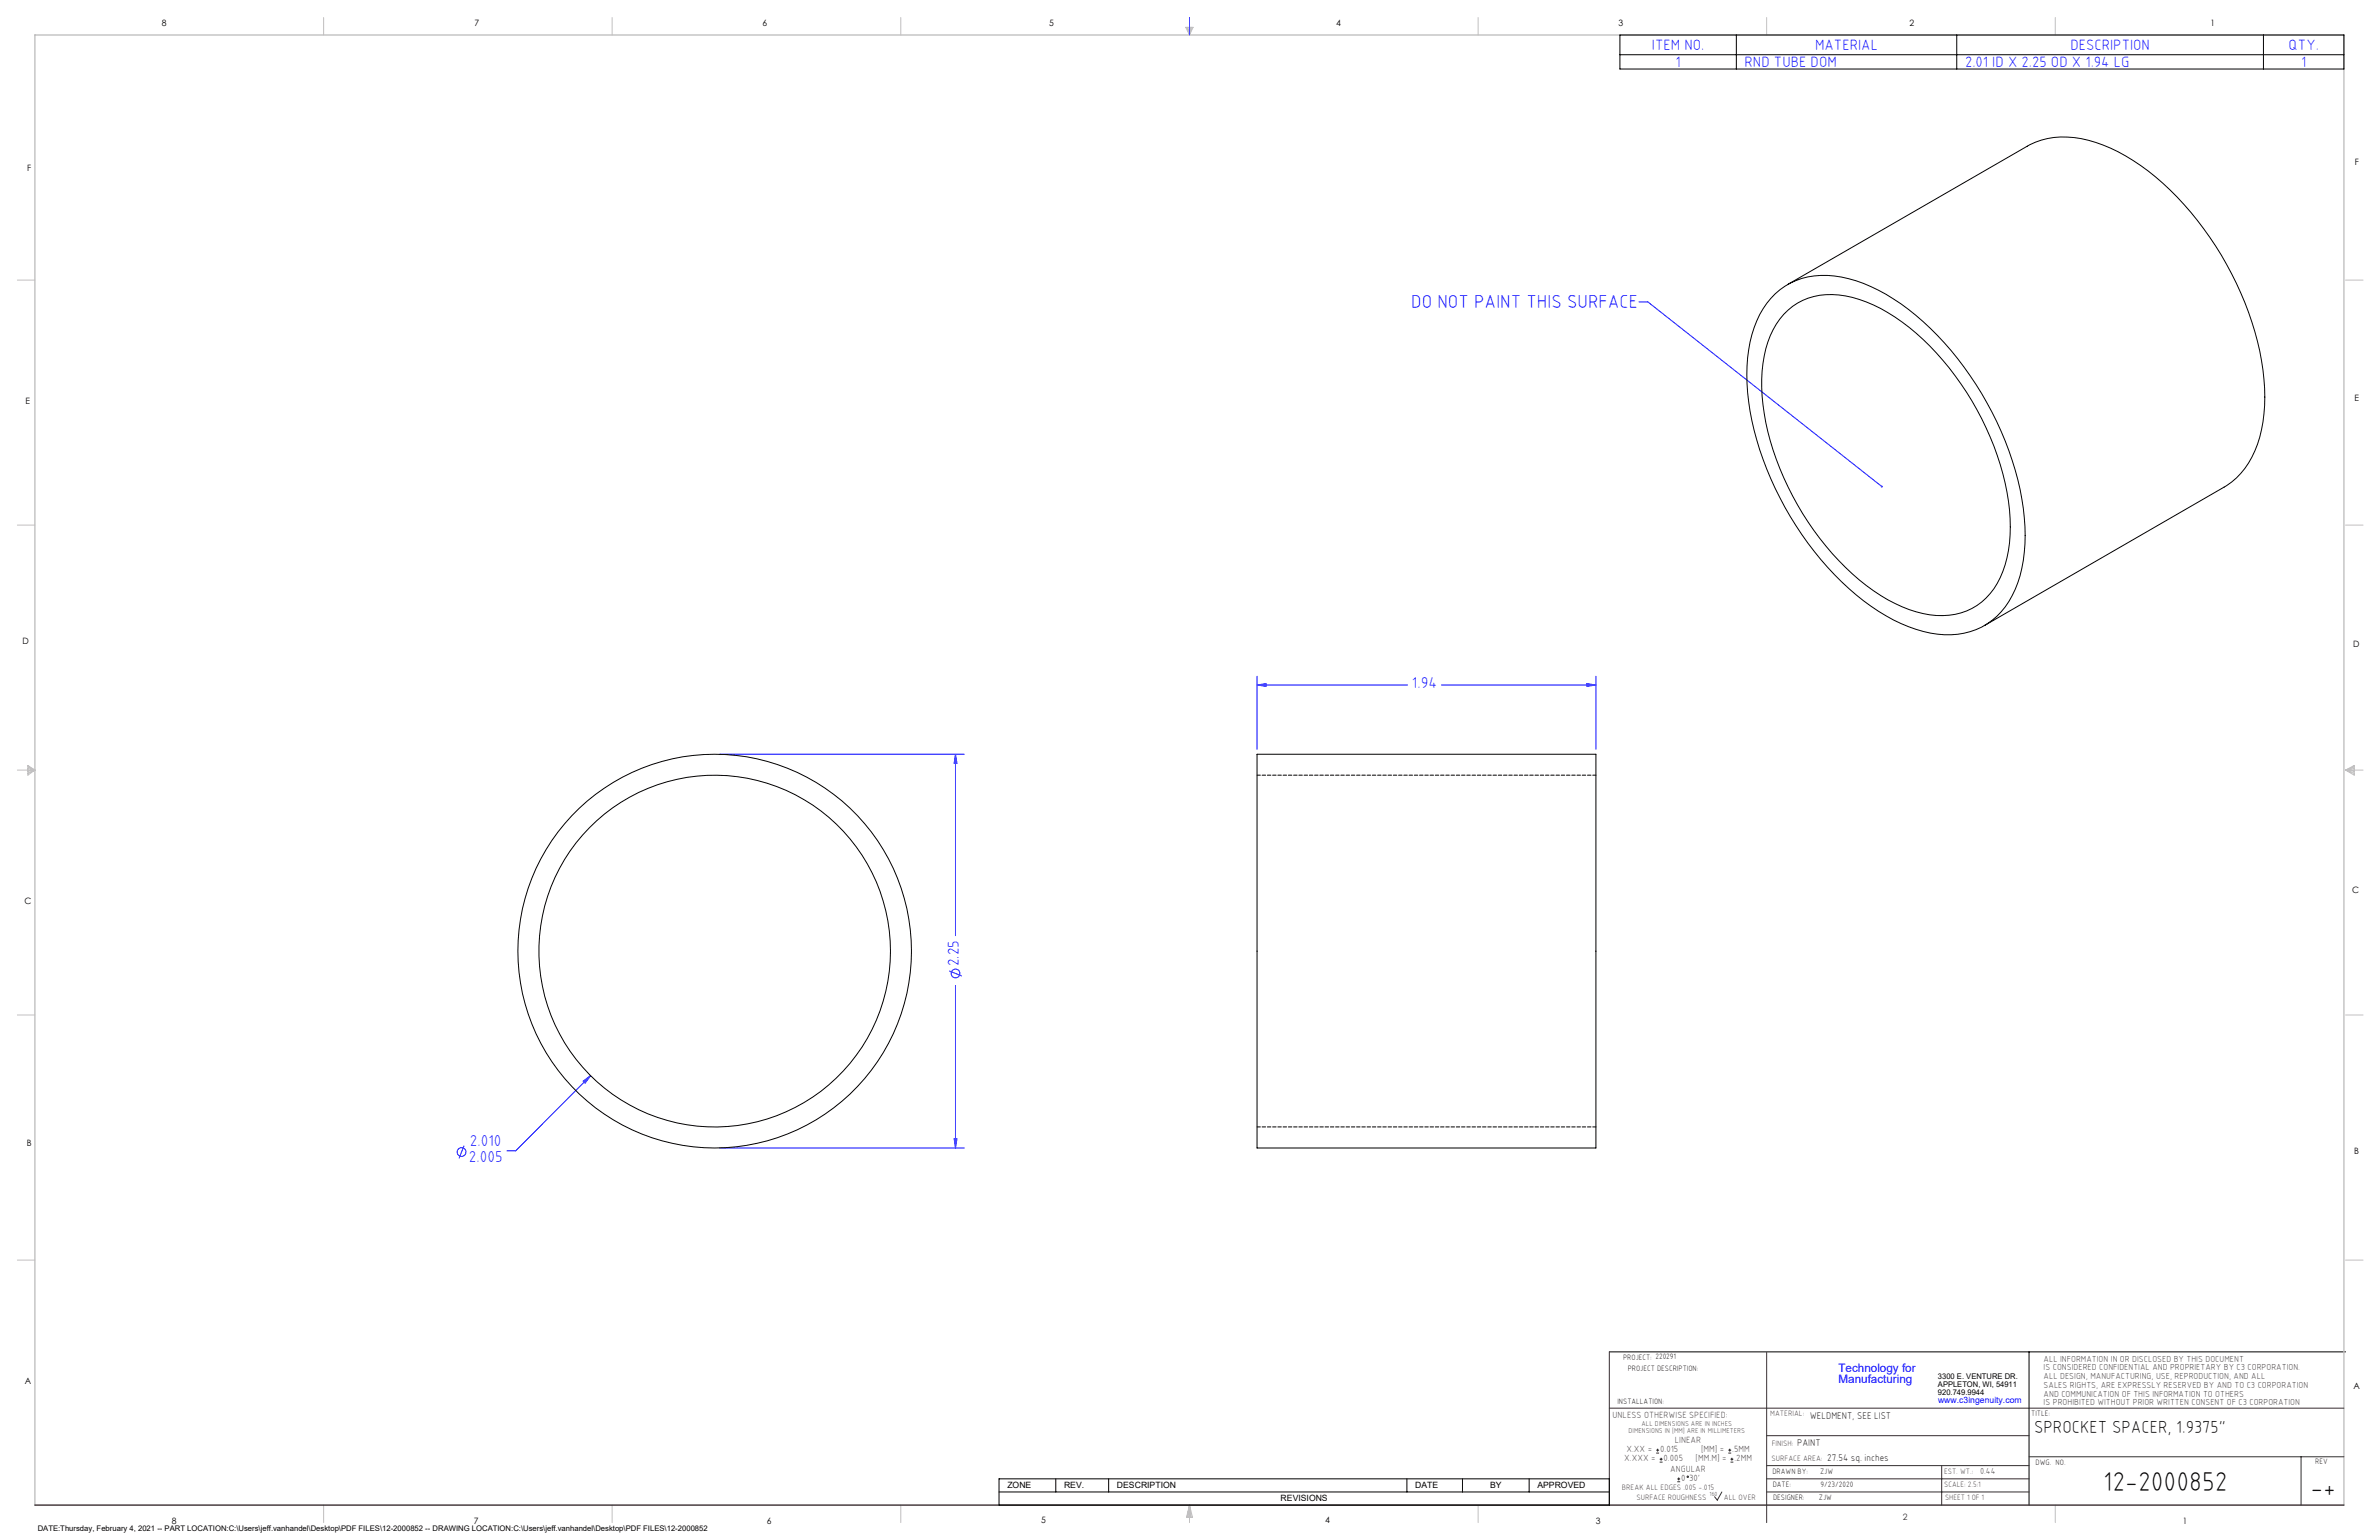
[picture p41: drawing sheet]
<svg xmlns="http://www.w3.org/2000/svg" width="864mm" height="559mm" viewBox="0 0 864 559" stroke-linecap="round" stroke-linejoin="round" font-family="sans-serif">
<defs><g id="words">
<g font-size="9.9">
<text x="763.5" y="541.1">12-2000852</text>
<text x="838.7" y="543.2">-+</text>
</g>
<text font-size="6.8" fill="#00f" x="512.3" y="111.8">DO NOT PAINT THIS SURFACE</text>
<text font-size="6.3" x="738.4" y="519.9">SPROCKET SPACER, 1.9375&quot;</text>
<g font-size="5.7" fill="#00f">
<text x="512.6" y="249.7">1.94</text>
<text x="348" y="350.6" transform="rotate(-90 348 350.6)">2.25</text>
<text x="170.6" y="415.9">2.010</text>
<text x="170.2" y="421.6">2.005</text>
</g>
<g font-size="5.4" fill="#00f">
<text x="599.7" y="18.1">ITEM NO.</text>
<text x="658.9" y="18.1">MATERIAL</text>
<text x="751.6" y="18.1">DESCRIPTION</text>
<text x="830.8" y="18.1">QTY.</text>
<text x="608.2" y="24.3">1</text>
<text x="633.3" y="24.3">RND TUBE DOM</text>
<text x="713.3" y="24.3">2.01 ID X 2.25 OD X 1.94 LG</text>
<text x="835.3" y="24.3">1</text>
</g>
<g font-size="4.2" fill="#00f">
<text x="667.4" y="497.7">Technology for</text>
<text x="667.4" y="502">Manufacturing</text>
</g>
<g font-size="3.5">
<text x="657" y="514.9">WELDMENT, SEE LIST</text>
<text x="652.4" y="524.7">PAINT</text>
<text x="663.3" y="530.1">27.54 sq. inches</text>
</g>
<g font-size="3.3" fill="#382c30">
<text x="585.4" y="514.4">UNLESS OTHERWISE SPECIFIED:</text>
<text x="590.4" y="526.8">X.XX =</text>
<text x="602.6" y="526.8">0.015</text>
<text x="608" y="523.6">LINEAR</text>
<text x="617.5" y="526.8">[MM] =</text>
<text x="628.8" y="526.8">.5MM</text>
<text x="589.6" y="530.1">X.XXX =</text>
<text x="603.9" y="530.1">0.005</text>
<text x="606.3" y="534">ANGULAR</text>
<text x="615.5" y="530.1">[MM.M] =</text>
<text x="629.6" y="530.1">.2MM</text>
<text x="610.3" y="537.3">0</text>
<text x="613.2" y="537.3">30'</text>
</g>
<g font-size="3.2">
<text x="58.8" y="9.6">8</text>
<text x="172.3" y="9.5">7</text>
<text x="276.8" y="9.5">6</text>
<text x="380.9" y="9.6">5</text>
<text x="485" y="9.5">4</text>
<text x="587.5" y="9.5">3</text>
<text x="693.1" y="9.5">2</text>
<text x="802.4" y="9.5">1</text>
<text x="854.9" y="59.8">F</text>
<text x="9.9" y="62">F</text>
<text x="9.3" y="146.5">E</text>
<text x="854.7" y="145.5">E</text>
<text x="8.2" y="233.6">D</text>
<text x="854.3" y="234.9">D</text>
<text x="8.9" y="328.1">C</text>
<text x="853.9" y="324.1">C</text>
<text x="9.7" y="415.8">B</text>
<text x="854.6" y="418.6">B</text>
<text x="9" y="502">A</text>
<text x="854.3" y="503.9">A</text>
<text x="62.3" y="552.9">8</text>
<text x="172" y="552.9">7</text>
<text x="278.3" y="552.9">6</text>
<text x="377.9" y="552.8">5</text>
<text x="481" y="552.8">4</text>
<text x="579.3" y="552.8">3</text>
<text x="792.4" y="552.8">1</text>
</g>
<g font-size="3.2" fill="#382c30">
<text x="741.9" y="494.1">ALL INFORMATION IN OR DISCLOSED BY THIS DOCUMENT</text>
<text x="741.9" y="497.3">IS CONSIDERED CONFIDENTIAL AND PROPRIETARY BY C3 CORPORATION.</text>
<text x="741.9" y="500.4">ALL DESIGN, MANUFACTURING, USE, REPRODUCTION, AND ALL</text>
<text x="741.9" y="503.6">SALES RIGHTS, ARE EXPRESSLY RESERVED BY AND TO C3 CORPORATION</text>
<text x="741.9" y="506.8">AND COMMUNICATION OF THIS INFORMATION TO OTHERS</text>
<text x="741.9" y="510">IS PROHIBITED WITHOUT PRIOR WRITTEN CONSENT OF C3 CORPORATION</text>
<text x="718.8" y="534.7">0.44</text>
<text x="690.7" y="551.6">2</text>
</g>
<text font-size="3.1" fill="#00f" x="703.5" y="509.2">www.c3ingenuity.com</text>
<g font-size="3.1">
<text x="365.7" y="540">ZONE</text>
<text x="386.3" y="540">REV.</text>
<text x="405.5" y="540">DESCRIPTION</text>
<text x="464.9" y="544.8">REVISIONS</text>
<text x="513.7" y="540">DATE</text>
<text x="540.9" y="540">BY</text>
<text x="558.1" y="540">APPROVED</text>
</g>
<g font-size="2.8">
<text x="589.2" y="493.3">PROJECT: 220291</text>
<text x="590.9" y="497.3">PROJECT DESCRIPTION:</text>
<text x="703.5" y="500.5">3300 E. VENTURE DR.</text>
<text x="703.5" y="503.3">APPLETON, WI, 54911</text>
<text x="587.1" y="509.6">INSTALLATION:</text>
<text x="703.5" y="506.2">920.749.9944</text>
<text x="737.3" y="513.8">TITLE:</text>
<text x="738.9" y="531.5">DWG. NO.</text>
<text x="840.5" y="531.3">REV</text>
<text x="643.4" y="534.9">DRAWN BY:</text>
<text x="643.5" y="539.7">DATE:</text>
<text x="660.7" y="534.7">ZJW</text>
<text x="660.9" y="539.6">9/23/2020</text>
<text x="643.6" y="544.4">DESIGNER:</text>
<text x="660.3" y="544.3">ZJW</text>
<text x="13.7" y="555.5">DATE:Thursday, February 4, 2021 -- PART LOCATION:C:\Users\jeff.vanhandel\Desktop\PDF FILES\12-2000852 -- DRAWING LOCATION:C:\Users\jeff.vanhandel\Desktop\PDF FILES\12-2000852</text>
</g>
<g font-size="2.8" fill="#382c30">
<text x="642.6" y="513.8">MATERIAL:</text>
<text x="643.2" y="524.8">FINISH:</text>
<text x="643.1" y="530.1">SURFACE AREA:</text>
<text x="705.7" y="534.7">EST. WT.:</text>
<text x="705.7" y="539.7">SCALE: 2.5:1</text>
<text x="588.8" y="540.5">BREAK ALL EDGES .005 -.015</text>
<text x="594" y="544.2">SURFACE ROUGHNESS</text>
<text x="625.8" y="544.2">ALL OVER</text>
<text x="706.1" y="544.4">SHEET 1 OF 1</text>
</g>
<g font-size="2.5" fill="#382c30">
<text x="591.2" y="520.1">DIMENSIONS IN [MM] ARE IN MILLIMETERS</text>
<text x="595.9" y="517.3">ALL DIMENSIONS ARE IN INCHES</text>
</g>
<text font-size="2.2" fill="#382c30" x="620.6" y="542.9">160</text>
</g></defs>
<g fill="none" stroke="#000" stroke-width=".36">
<path d="M588 12.7h262.9v12.3h-262.9zM588 19.9h262.9M630.3 12.7v12.3M710.3 12.7v12.3M821.7 12.7v12.3M584.2 490.5h267.3M736.6 490.5v55.6M362.7 536.6h221.5v9.5h-221.5zM383.3 536.6v4.8M402.4 536.6v4.8M510.7 536.6v4.8M530.9 536.6v4.8"/>
<path d="M555.1 536.6v4.8M362.7 541.4h221.5"/>
</g>
<g fill="none" stroke="#c0c0c0" stroke-width=".36">
<path d="M117.5 6.4v6.3M222.2 6.4v6.3M327 6.4v6.3M430.4 9.9h2.7l-1.3 2.8zM430.9 9.9l.9 2.8M431.2 9.9l.6 2.8M432.1 9.9l-.3 2.8M432.6 9.9l-.8 2.8M536.6 6.4v6.3M641.3 6.4v6.3M746.1 6.4v6.3M6.3 101.6h6.4"/>
<path d="M851.5 101.6h6.3M6.3 190.5h6.4M851.5 190.5h6.3M6.3 279.4h6.4M10.1 277.7l2.6 1.7-2.6 1.9zM10.1 278.2l2.6 1.2M10.1 278.8l2.6 .6M12.7 279.4l-2.6 1.2M12.7 279.4l-2.6 .5M851.5 279.4h6.3M851.5 279.4l3.1 .5M851.5 279.4l3.1 1.2"/>
<path d="M851.5 279.4l3.1-1.7v3.6zM854.6 278.8l-3.1 .6M854.6 278.2l-3.1 1.2M6.3 368.3h6.4M851.5 368.3h6.3M6.3 457.2h6.4M851.5 457.2h6.3M117.5 546.1v6.4M222.2 546.1v6.4M327 546.1v6.4M431.8 546.1v6.4M431.8 546.1l1.1 4.5h-2.2z"/>
<path d="M431.8 546.1l.6 4.5M431.8 546.1l-.9 4.5M431.8 546.1l-.4 4.5M431.8 546.1l.3 4.5M536.6 546.1v6.4M746.1 546.1v6.4"/>
</g>
<path d="M12.7 546.1v-533.4h838.2v533.4" fill="none" stroke="#c0c0c0" stroke-width=".5"/>
<g fill="none" stroke="#00f" stroke-width=".36">
<path d="M431.8 6.4v6.3M595 109.5h3.2l85 67.1M456.3 248.6l3.3-.6v1.1zM456.3 245.4v26.5M456.3 248.6h54.7M523.3 248.6h56M576.1 248l3.2 .6-3.2 .5zM579.3 245.4v26.5M261.2 273.7h88.8M346.9 273.7l.5 3.3h-1zM346.9 273.7v65.8M344.6 352.3l4.5 1.9"/>
<path d="M346.9 357.6v59M211.7 392.3l2.7-2-2 2.7zM214.4 390.3l-27.2 27.3h-3.2M168.5 415.7l-1.8 4.6M261.2 416.6h88.8M346.4 413.2h1l-.5 3.4z"/>
<circle cx="346.9" cy="353.2" r="1.59"/>
<circle cx="167.6" cy="418" r="1.59"/>
</g>
<path d="M584.2 490.5v55.6M641.3 490.7v61.8M584.2 511h266.7M641.3 520.9h95.3M641.3 531.8h95.3M641.3 536.6h95.3M704.8 531.8v14.3M736.6 528.6h114.3M835.3 528.6v17.5M625.1 541.4l-1.7 2.9-1-1.2M641.3 541.4h95.3" fill="none" stroke="#382c30" stroke-width=".36"/>
<path d="M12.7 546.1h838.2" fill="none" stroke="#382c30" stroke-width=".5"/>
<g fill="#00f">
<path d="M682.8 176.4l.5-.2 .1 .6-.2-.2 .2 .2h-.5z"/>
<path d="M211.7 392.3l2.7-2-2 2.7z"/>
<path d="M576.1 248l3.2 .6-3.2 .5zM456.3 248.6l3.3-.6v1.1z"/>
<path d="M346.9 273.7l.5 3.3h-1zM346.4 413.2h1l-.5 3.4z"/>
</g>
<g fill="none" stroke="#000" stroke-width=".36">
<path d="M644.4 106.6a26.4 26.4 0 0 1 24.1-6.1 66.1 66.1 0 0 1 32.3 18.7 117 117 0 0 1 33.7 65.3 56.9 56.9 0 0 1-2.9 29.3 25.8 25.8 0 0 1-28.3 16.3 58.2 58.2 0 0 1-29.5-14.3 116.3 116.3 0 0 1-39-70 54.6 54.6 0 0 1 4-31.6 28.8 28.8 0 0 1 5.6-7.6zM647.5 114.1a24.2 24.2 0 0 1 24.9-6.2 65.8 65.8 0 0 1 30.5 20.2 103.7 103.7 0 0 1 26.6 56.9 44.1 44.1 0 0 1-5.7 28.6 23 23 0 0 1-23.3 9.5 55.3 55.3 0 0 1-28.1-14.9 104.1 104.1 0 0 1-32.4-61.4 47.6 47.6 0 0 1 3.6-27.1l1.2-2.1zM648.9 103.3l87-50.2a29.6 29.6 0 0 1 24.9-1.4 77 77 0 0 1 32 22.5 116.6 116.6 0 0 1 28.7 60.1 56.7 56.7 0 0 1-2.9 29.3 27.1 27.1 0 0 1-11.3 13.2l-87 50.2M456.3 273.7h123v142.9h-123z"/>
<circle cx="259.4" cy="345.1" r="71.4"/>
<circle cx="259.4" cy="345.1" r="63.8"/>
</g>
<path d="M579.4 281.3h-123.1M456.3 408.9h123.1" fill="none" stroke="#000" stroke-width=".36" stroke-dasharray="1.3 .6" stroke-dashoffset=".1"/>
<g fill="none" stroke="#382c30" stroke-width=".36">
<path d="M601.2 527.3h1.1M601.2 526.2h1.1M601.7 525.7v1M602.5 530.5h1M602.5 529.5h1M603 529v1M608.9 537.7h1M608.9 536.6h1M609.4 536.1v1.1M627.4 527.3h1M627.4 526.2h1M627.9 525.7v1"/>
<path d="M628.2 530.5h1M628.2 529.5h1M628.7 529v1"/>
<circle cx="612.7" cy="535.9" r=".27"/>
</g>
<use href="#words"/>
</svg>
